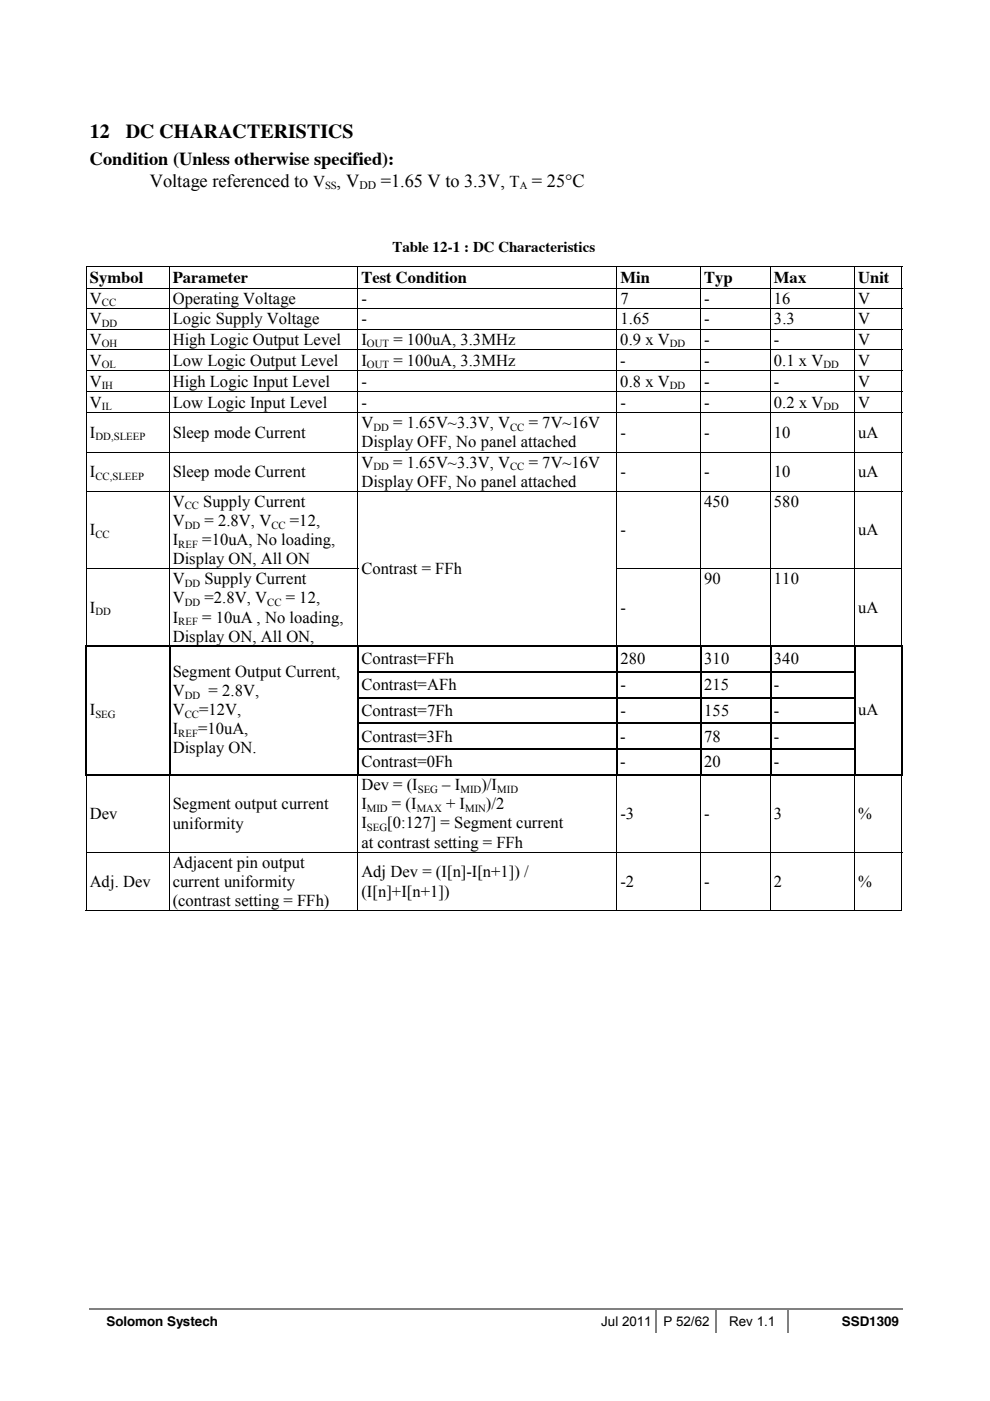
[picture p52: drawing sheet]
<svg xmlns="http://www.w3.org/2000/svg" width="210mm" height="297mm" viewBox="0 0 210 297" stroke-linecap="round" stroke-linejoin="round" font-family="sans-serif">
<defs><g id="words">
<g font-size="4.2">
<text x="19" y="29.3">12</text>
<text x="26.7" y="29.3">DC CHARACTERISTICS</text>
</g>
<g font-size="3.9">
<text x="19" y="34.9">Condition (Unless otherwise specified):</text>
<text x="31.8" y="39.6">Voltage referenced to V , V</text>
<text x="80.7" y="39.6">=1.65 V to 3.3V, T = 25°C</text>
</g>
<g font-size="3.5">
<text x="19" y="59.9">Symbol</text>
<text x="36.6" y="59.9">Parameter</text>
<text x="76.6" y="59.9">Test Condition</text>
<text x="131.5" y="59.9">Min</text>
<text x="149.3" y="59.9">Typ</text>
<text x="164.1" y="59.9">Max</text>
<text x="181.9" y="59.9">Unit</text>
<text x="19" y="64.4">V</text>
<text x="36.6" y="64.4">Operating Voltage</text>
<text x="76.6" y="64.4">-</text>
<text x="131.5" y="64.4">7</text>
<text x="149.3" y="64.4">-</text>
<text x="164.1" y="64.4">16</text>
<text x="182" y="64.4">V</text>
<text x="19" y="68.8">V</text>
<text x="36.6" y="68.8">Logic Supply Voltage</text>
<text x="76.6" y="68.8">-</text>
<text x="131.5" y="68.8">1.65</text>
<text x="149.3" y="68.8">-</text>
<text x="164.1" y="68.8">3.3</text>
<text x="182" y="68.8">V</text>
<text x="19" y="73.1">V</text>
<text x="19" y="77.6">V</text>
<text x="36.6" y="73.1">High Logic Output Level</text>
<text x="36.6" y="77.6">Low Logic Output Level</text>
<text x="76.6" y="77.6">I</text>
<text x="76.6" y="73.1">I</text>
<text x="83.4" y="73.1">= 100uA, 3.3MHz</text>
<text x="83.4" y="77.6">= 100uA, 3.3MHz</text>
<text x="131.5" y="73.1">0.9 x V</text>
<text x="131.5" y="77.6">-</text>
<text x="149.3" y="77.6">-</text>
<text x="149.3" y="73.1">-</text>
<text x="164.1" y="77.6">0.1 x V</text>
<text x="164.1" y="73.1">-</text>
<text x="181.9" y="73.1">V</text>
<text x="181.9" y="77.6">V</text>
<text x="19" y="82">V</text>
<text x="36.6" y="82">High Logic Input Level</text>
<text x="76.6" y="82">-</text>
<text x="131.5" y="82">0.8 x V</text>
<text x="149.3" y="82">-</text>
<text x="164.1" y="82">-</text>
<text x="181.9" y="82">V</text>
<text x="19" y="86.4">V</text>
<text x="36.6" y="86.4">Low Logic Input Level</text>
<text x="76.6" y="86.4">-</text>
<text x="131.5" y="86.4">-</text>
<text x="149.3" y="86.4">-</text>
<text x="164.1" y="86.4">0.2 x V</text>
<text x="181.9" y="86.4">V</text>
<text x="19" y="92.8">I</text>
<text x="36.6" y="92.8">Sleep mode Current</text>
<text x="76.6" y="90.8">V</text>
<text x="76.6" y="94.9">Display OFF, No panel attached</text>
<text x="83.4" y="90.8">= 1.65V~3.3V, V</text>
<text x="112.1" y="90.8">= 7V~16V</text>
<text x="131.5" y="92.8">-</text>
<text x="149.3" y="92.8">-</text>
<text x="164.1" y="92.8">10</text>
<text x="182" y="92.8">uA</text>
<text x="19" y="101.2">I</text>
<text x="36.6" y="101.2">Sleep mode Current</text>
<text x="76.6" y="99.1">V</text>
<text x="83.4" y="99.1">= 1.65V~3.3V, V</text>
<text x="112.1" y="99.1">= 7V~16V</text>
<text x="131.5" y="101.2">-</text>
<text x="149.3" y="101.2">-</text>
<text x="164.1" y="101.2">10</text>
<text x="182" y="101.2">uA</text>
<text x="36.6" y="107.4">V</text>
<text x="43.1" y="107.4">Supply Current</text>
<text x="76.6" y="103.2">Display OFF, No panel attached</text>
<text x="149.3" y="107.4">450</text>
<text x="164.1" y="107.4">580</text>
<text x="19" y="113.5">I</text>
<text x="36.6" y="111.5">V</text>
<text x="43.3" y="111.5">= 2.8V, V</text>
<text x="61.5" y="111.5">=12,</text>
<text x="131.5" y="113.5">-</text>
<text x="181.9" y="113.5">uA</text>
<text x="36.6" y="119.6">Display ON, All ON</text>
<text x="36.6" y="115.6">I</text>
<text x="42.9" y="115.6">=10uA, No loading,</text>
<text x="36.6" y="123.9">V</text>
<text x="43.3" y="123.9">Supply Current</text>
<text x="76.6" y="121.6">Contrast = FFh</text>
<text x="149.3" y="123.9">90</text>
<text x="164.1" y="123.9">110</text>
<text x="19" y="129.9">I</text>
<text x="36.6" y="127.9">V</text>
<text x="36.6" y="132">I</text>
<text x="42.9" y="132">= 10uA , No loading,</text>
<text x="43.3" y="127.9">=2.8V, V</text>
<text x="60.6" y="127.9">= 12,</text>
<text x="131.5" y="129.9">-</text>
<text x="182" y="129.9">uA</text>
<text x="36.6" y="136.1">Display ON, All ON,</text>
<text x="36.6" y="143.5">Segment Output Current,</text>
<text x="76.6" y="140.9">Contrast=FFh</text>
<text x="131.5" y="140.9">280</text>
<text x="149.3" y="140.9">310</text>
<text x="164.1" y="140.9">340</text>
<text x="36.6" y="147.6">V</text>
<text x="44.2" y="147.6">= 2.8V,</text>
<text x="76.6" y="146.3">Contrast=AFh</text>
<text x="131.5" y="146.3">-</text>
<text x="149.3" y="146.3">215</text>
<text x="164.1" y="146.3">-</text>
<text x="19" y="151.6">I</text>
<text x="36.6" y="151.6">V</text>
<text x="36.6" y="155.7">I</text>
<text x="42" y="155.7">=10uA,</text>
<text x="42.2" y="151.6">=12V,</text>
<text x="76.6" y="151.8">Contrast=7Fh</text>
<text x="131.5" y="151.8">-</text>
<text x="149.3" y="151.8">155</text>
<text x="164.1" y="151.8">-</text>
<text x="182" y="151.6">uA</text>
<text x="36.6" y="159.7">Display ON.</text>
<text x="76.6" y="157.2">Contrast=3Fh</text>
<text x="131.5" y="157.2">-</text>
<text x="149.3" y="157.2">78</text>
<text x="164.1" y="157.2">-</text>
<text x="76.6" y="167.6">Dev = (I</text>
<text x="76.6" y="162.6">Contrast=0Fh</text>
<text x="93.8" y="167.6">– I</text>
<text x="102.1" y="167.6">)/I</text>
<text x="131.5" y="162.6">-</text>
<text x="149.3" y="162.6">20</text>
<text x="164.1" y="162.6">-</text>
<text x="19" y="173.6">Dev</text>
<text x="36.6" y="171.6">Segment output current</text>
<text x="76.6" y="171.6">I</text>
<text x="83.1" y="171.6">= (I</text>
<text x="94.6" y="171.6">+ I</text>
<text x="103" y="171.6">)/2</text>
<text x="131.5" y="173.6">-3</text>
<text x="149.3" y="173.6">-</text>
<text x="164.1" y="173.6">3</text>
<text x="182" y="173.6">%</text>
<text x="36.6" y="175.7">uniformity</text>
<text x="76.6" y="175.6">I</text>
<text x="76.6" y="179.7">at contrast setting = FFh</text>
<text x="82.1" y="175.6">[0:127] = Segment current</text>
<text x="36.6" y="184">Adjacent pin output</text>
<text x="19" y="188">Adj. Dev</text>
<text x="36.6" y="188">current uniformity</text>
<text x="76.6" y="186">Adj Dev = (I[n]-I[n+1]) /</text>
<text x="76.6" y="190.1">(I[n]+I[n+1])</text>
<text x="131.5" y="188">-2</text>
<text x="149.3" y="188">-</text>
<text x="164.1" y="188">2</text>
<text x="182" y="188">%</text>
<text x="36.6" y="192.1">(contrast setting = FFh)</text>
</g>
<text font-size="3.2" x="83.2" y="53.5">Table 12-1 : DC Characteristics</text>
<g font-size="2.8">
<text x="22.6" y="281.1">Solomon Systech</text>
<text x="127.5" y="281.1">Jul 2011</text>
<text x="140.7" y="281.1">P 52/62</text>
<text x="154.6" y="281.1">Rev 1.1</text>
<text x="178.5" y="281.1">SSD1309</text>
</g>
<text font-size="2.5" x="76.2" y="40.1">DD</text>
<g font-size="2.3">
<text x="68.9" y="40.1">SS</text>
<text x="110.2" y="40.1">A</text>
<text x="21.6" y="65">CC</text>
<text x="21.6" y="69.3">DD</text>
<text x="21.6" y="73.7">OH</text>
<text x="77.8" y="73.7">OUT</text>
<text x="142" y="73.7">DD</text>
<text x="21.6" y="78.1">OL</text>
<text x="21.6" y="82.5">IH</text>
<text x="77.8" y="78.1">OUT</text>
<text x="142" y="82.5">DD</text>
<text x="174.6" y="78.1">DD</text>
<text x="21.6" y="87">IL</text>
<text x="174.6" y="87">DD</text>
<text x="20.2" y="93.4">DD,SLEEP</text>
<text x="79.2" y="91.4">DD</text>
<text x="108.2" y="91.4">CC</text>
<text x="20.2" y="101.7">CC,SLEEP</text>
<text x="79.2" y="99.7">DD</text>
<text x="108.2" y="99.7">CC</text>
<text x="39.2" y="108">CC</text>
<text x="39.2" y="112.1">DD</text>
<text x="57.5" y="112.1">CC</text>
<text x="20.2" y="114">CC</text>
<text x="37.8" y="116.1">REF</text>
<text x="39.2" y="124.4">DD</text>
<text x="20.2" y="130.5">DD</text>
<text x="39.2" y="128.5">DD</text>
<text x="56.6" y="128.5">CC</text>
<text x="37.8" y="132.5">REF</text>
<text x="39.2" y="148.1">DD</text>
<text x="20.2" y="152.2">SEG</text>
<text x="39.2" y="152.2">CC</text>
<text x="37.8" y="156.3">REF</text>
<text x="77.8" y="172.2">MID</text>
<text x="88.3" y="172.2">MAX</text>
<text x="88.6" y="168.1">SEG</text>
<text x="97.6" y="168.1">MID</text>
<text x="98.6" y="172.2">MIN</text>
<text x="105.4" y="168.1">MID</text>
<text x="77.8" y="176.2">SEG</text>
</g>
</g></defs>
<path d="M18.9 277.5h172.5M139.2 277.6v5.1M151.9 277.6v5.1M167.1 277.6v5.1" fill="none" stroke="#808080" stroke-width=".34"/>
<g fill="#000">
<path d="M18.2 56.3h.2v.2h-.2zM191.1 56.3h.2v.2h-.2zM18.2 136.9h.3v.3h-.3zM191.1 136.9h.2v.3h-.2zM18.2 142.4h.3v.2h-.3zM18.2 147.8h.3v.2h-.3zM18.2 153.2h.3v.3h-.3zM18.2 158.7h.3v.2h-.3zM35.8 142.4h.3v.2h-.3zM35.8 147.8h.3v.2h-.3zM35.8 153.2h.3v.3h-.3zM35.8 158.7h.3v.2h-.3z"/>
<path d="M191.1 142.4h.2v.2h-.2zM191.1 147.8h.2v.2h-.2zM191.1 153.2h.2v.3h-.2zM191.1 158.7h.2v.2h-.2zM18.2 164.1h.3v.3h-.3zM191.1 164.1h.2v.3h-.2zM191.1 193h.2v.2h-.2z"/>
</g>
<g fill="none" stroke="#000" stroke-width=".21">
<path d="M18.2 56.4h173.1M18.3 56.5v4.5M35.9 56.5v4.5M75.9 56.5v4.5M130.8 56.5v4.5M148.6 56.5v4.5M163.4 56.5v4.5M181.3 56.5v4.5M191.2 56.5v4.5M18.2 61.1h173.1M18.2 65.5h173.1M18.2 69.8h173.1"/>
<path d="M18.2 74.2h173.1M18.2 78.6h173.1M18.3 61.2v4.2M18.3 65.6v4.1M18.3 69.9v4.2M18.3 74.3v4.2M18.3 78.7v4.3M35.9 61.2v4.2M35.9 65.6v4.1M35.9 69.9v4.2M35.9 74.3v4.2M35.9 78.7v4.3"/>
<path d="M75.9 61.2v4.2M75.9 65.6v4.1M75.9 69.9v4.2M75.9 74.3v4.2M75.9 78.7v4.3M130.8 61.2v4.2M130.8 65.6v4.1M130.8 69.9v4.2M130.8 74.3v4.2M130.8 78.7v4.3M148.6 61.2v4.2M148.6 65.6v4.1"/>
<path d="M148.6 69.9v4.2M148.6 74.3v4.2M148.6 78.7v4.3M163.4 61.2v4.2M163.4 65.6v4.1M163.4 69.9v4.2M163.4 74.3v4.2M163.4 78.7v4.3M181.3 61.2v4.2M181.3 65.6v4.1M181.3 69.9v4.2M181.3 74.3v4.2"/>
<path d="M181.3 78.7v4.3M191.2 61.2v4.2M191.2 65.6v4.1M191.2 69.9v4.2M191.2 74.3v4.2M191.2 78.7v4.3M18.2 83.1h173.1M18.2 87.5h173.1M18.2 95.9h173.1M18.3 83.2v4.2M18.3 87.6v8.2M18.3 96v8.1"/>
<path d="M35.9 83.2v4.2M35.9 87.6v8.2M35.9 96v8.1M75.9 83.2v4.2M75.9 87.6v8.2M75.9 96v8.1M130.8 83.2v4.2M130.8 87.6v8.2M130.8 96v8.1M148.6 83.2v4.2M148.6 87.6v8.2M148.6 96v8.1"/>
<path d="M163.4 83.2v4.2M163.4 87.6v8.2M163.4 96v8.1M181.3 83.2v4.2M181.3 87.6v8.2M181.3 96v8.1M191.2 83.2v4.2M191.2 87.6v8.2M191.2 96v8.1M18.2 104.2h173.1M18.3 104.3v16.2M35.9 104.3v16.2"/>
<path d="M75.9 104.3v16.2M130.8 104.3v16.2M148.6 104.3v16.2M163.4 104.3v16.2M181.3 104.3v16.2M191.2 104.3v16.2M18.2 120.6h57.8M18.3 120.7v16.2M35.9 120.7v16.2M75.9 120.7v16.2M130.7 120.6h60.6M130.8 120.7v16.2"/>
<path d="M148.6 120.7v16.2M163.4 120.7v16.2M181.3 120.7v16.2M191.2 120.7v16.2M18.3 164.4v16.2M35.9 164.4v16.2M75.9 164.4v16.2M130.8 164.4v16.2M148.6 164.4v16.2M163.4 164.4v16.2M181.3 164.4v16.2M191.2 164.4v16.2"/>
<path d="M18.2 180.7h173.1M18.2 193.1h17.6M18.3 180.8v12.4M35.9 180.8v12.4M36 193.1h39.8M75.9 180.8v12.4M76 193.1h54.7M130.8 180.8v12.4M130.9 193.1h17.6M148.6 180.8v12.4M148.7 193.1h14.6M163.4 180.8v12.4"/>
<path d="M163.5 193.1h17.6M181.3 180.8v12.4M181.4 193.1h9.7M191.2 180.8v12.4"/>
</g>
<g fill="none" stroke="#000" stroke-width=".25">
<path d="M18.2 137h173.1M18.3 137.2v5.2M35.9 137.2v5.2M75.9 137.2v5.2M130.8 137.2v5.2M148.6 137.2v5.2M163.4 137.2v5.2M181.3 137.2v5.2M191.2 137.2v5.2M18.3 142.6v5.2M18.3 148v5.2M18.3 153.5v5.2"/>
<path d="M18.3 158.9v5.2M35.9 142.6v5.2M35.9 148v5.2M35.9 153.5v5.2M35.9 158.9v5.2M75.8 142.5h105.6M75.8 147.9h105.6M75.8 153.4h105.6M75.8 158.8h105.6M75.9 142.6v5.2M75.9 148v5.2M75.9 153.5v5.2"/>
<path d="M75.9 158.9v5.2M130.8 142.6v5.2M130.8 148v5.2M130.8 153.5v5.2M130.8 158.9v5.2M148.6 142.6v5.2M148.6 148v5.2M148.6 153.5v5.2M148.6 158.9v5.2M163.4 142.6v5.2M163.4 148v5.2M163.4 153.5v5.2"/>
<path d="M163.4 158.9v5.2M181.3 142.6v5.2M181.3 148v5.2M181.3 153.5v5.2M181.3 158.9v5.2M191.2 142.6v5.2M191.2 148v5.2M191.2 153.5v5.2M191.2 158.9v5.2M18.2 164.3h173.1"/>
</g>
<use href="#words"/>
</svg>
